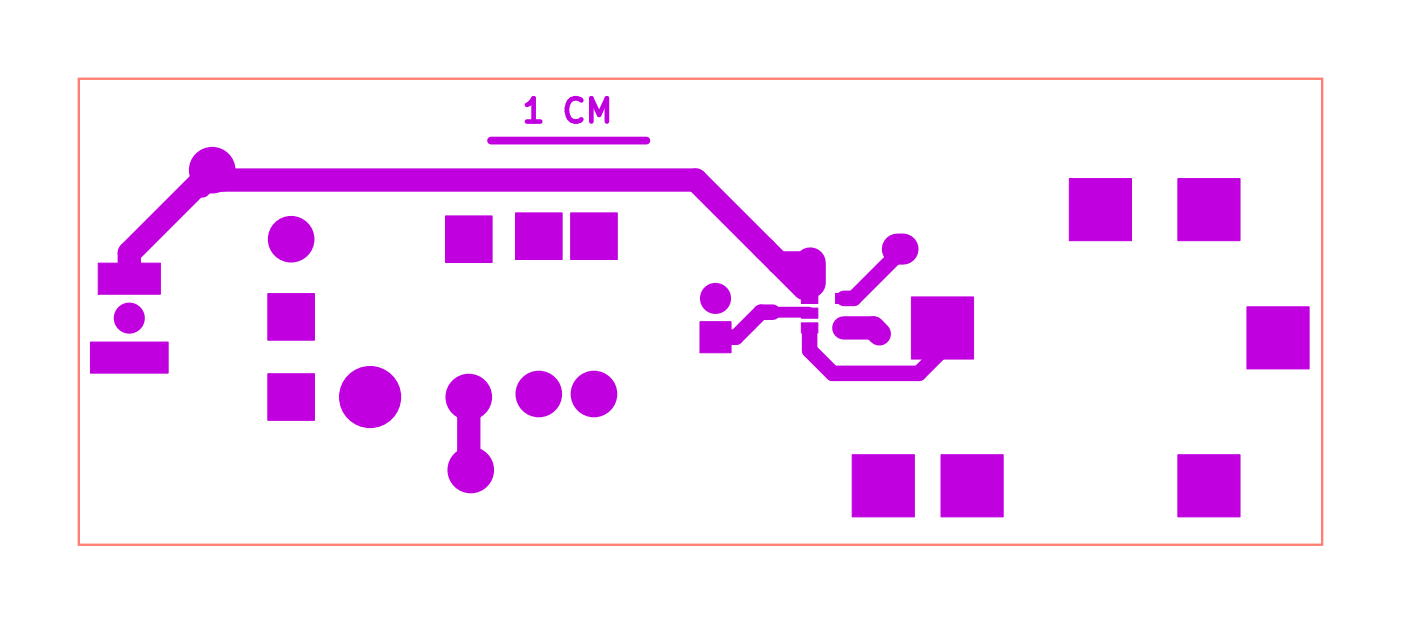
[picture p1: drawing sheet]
<svg xmlns="http://www.w3.org/2000/svg" width="90mm" height="41mm" viewBox="0 0 90 41" stroke-linecap="round" stroke-linejoin="round" font-family="sans-serif">
<!-- layer: SGX-CH4-sensor-PTH -->
<g fill="#000">
<circle cx="8.3" cy="17.9" r=".5"/>
<circle cx="18.7" cy="15.4" r=".4"/>
<circle cx="30.2" cy="15.4" r=".4"/>
<circle cx="34.7" cy="15.2" r=".4"/>
<circle cx="38.2" cy="15.2" r=".4"/>
<circle cx="46" cy="19.2" r=".4"/>
<circle cx="52.1" cy="16.9" r=".4"/>
<circle cx="58.1" cy="16" r=".4"/>
<circle cx="70.8" cy="13.5" r=".5"/>
<circle cx="77.8" cy="13.5" r=".5"/>
<circle cx="8.3" cy="23" r=".5"/>
<circle cx="8.3" cy="20.5" r=".5"/>
<circle cx="18.7" cy="20.4" r=".4"/>
<circle cx="18.7" cy="25.6" r=".4"/>
<circle cx="23.8" cy="25.6" r=".4"/>
<circle cx="30.2" cy="25.6" r=".4"/>
<circle cx="34.7" cy="25.4" r=".4"/>
<circle cx="38.2" cy="25.4" r=".4"/>
<circle cx="46" cy="21.7" r=".4"/>
<circle cx="56.6" cy="21.5" r=".4"/>
<circle cx="56.8" cy="31.3" r=".5"/>
<circle cx="60.6" cy="21.1" r=".5"/>
<circle cx="62.5" cy="31.3" r=".5"/>
<circle cx="77.8" cy="31.3" r=".5"/>
<circle cx="82.2" cy="21.8" r=".5"/>
</g>
<!-- layer: SGX-CH4-sensor-F_Cu -->
<path d="M33.9 7.8h.9M33.9 6.8l.4-.5v1.5M37.4 6.5a.6 .6 0 0 0-.7 0 .6 .6 0 0 0-.2 .7 .56 .56 0 0 0 .3 .6 .56 .56 0 0 0 .6-.1M38 7.8v-1.5l.5 1.1 .5-1.1v1.5" fill="none" stroke="#c100e0" stroke-width=".3"/>
<circle cx="18.7" cy="15.4" r="1.5" fill="#c100e0"/>
<path d="M17.2 18.9h3v3h-3z" fill="#c100e0" stroke="#c100e0" stroke-width=".06"/>
<circle cx="46" cy="19.2" r="1" fill="#c100e0"/>
<g fill="#c100e0" stroke="#c100e0" stroke-width=".06">
<path d="M45 20.7h2v2h-2z"/>
<path d="M36.7 13.7h3v3h-3z"/>
</g>
<g fill="#c100e0">
<circle cx="38.2" cy="25.4" r="1.5"/>
<circle cx="30.2" cy="25.6" r="1.5"/>
</g>
<g fill="#c100e0" stroke="#c100e0" stroke-width=".06">
<path d="M28.7 13.9h3v3h-3z"/>
<path d="M33.2 13.7h3v3h-3z"/>
</g>
<g fill="#c100e0">
<circle cx="34.7" cy="25.4" r="1.5"/>
<circle cx="23.8" cy="25.6" r="2"/>
</g>
<g fill="#c100e0" stroke="#c100e0" stroke-width=".06">
<path d="M17.2 24.1h3v3h-3z"/>
<path d="M68.8 11.5h4v4h-4z"/>
<path d="M60.5 29.3h4v4h-4z"/>
<path d="M58.6 19.1h4v4h-4z"/>
<path d="M75.8 29.3h4v4h-4z"/>
<path d="M80.2 19.8h4v4h-4z"/>
<path d="M75.8 11.5h4v4h-4z"/>
<path d="M54.8 29.3h4v4h-4z"/>
<path d="M51.6 18.9h1v.6h-1z"/>
<path d="M51.6 19.8h1v.7h-1z"/>
<path d="M51.6 20.8h1v.6h-1z"/>
<path d="M53.8 20.8h1v.6h-1z"/>
<path d="M53.8 18.9h1v.6h-1z"/>
</g>
<circle cx="13.7" cy="11" r="1.5" fill="#c100e0"/>
<path d="M6.3 16.9h4v2h-4z" fill="#c100e0" stroke="#c100e0" stroke-width=".06"/>
<circle cx="8.3" cy="20.5" r="1" fill="#c100e0"/>
<path d="M5.8 22h5v2h-5z" fill="#c100e0" stroke="#c100e0" stroke-width=".06"/>
<g fill="#c100e0">
<circle cx="30.3" cy="30.3" r="1.5"/>
<circle cx="58.1" cy="16" r=".6"/>
<circle cx="56.6" cy="21.5" r=".6"/>
<circle cx="52.1" cy="16.9" r=".6"/>
</g>
<path d="M31.6 9.1h10M50.5 17.3v.3M52 20.1l.1 .1" fill="none" stroke="#c100e0" stroke-width=".5"/>
<path d="M13 12.2l.7-.6h31.1l7.3 7.3M51 17.8h.2l.9-.9v2.1M52.1 18.2l-.3 .4M58.1 16l-3.2 3.2h-.6M49.7 20.1h-.7l-1.7 1.6h-1.3M60.6 21.1v1.4l-1.5 1.5h-5.5l-1.5-1.4v-1.3" fill="none" stroke="#c100e0" stroke-width="1"/>
<path d="M52.1 16.9v1.3M57.7 16h.4" fill="none" stroke="#c100e0" stroke-width="2"/>
<path d="M8.3 17.9v-1.6l5.4-5.3 .6 .6h30.5l7 7M50.1 16.9h2M30.2 25.6v4.5l.1 .2M54.3 21.1h1.9l.4 .4" fill="none" stroke="#c100e0" stroke-width="1.5"/>
<path d="M49.7 20.1h2.3" fill="none" stroke="#c100e0" stroke-width=".7"/>
<!-- layer: SGX-CH4-sensor-Edge_Cuts -->
<path d="M5.1 5.1h80v30h-80z" fill="none" stroke="#ff7f73" stroke-width=".15"/>
</svg>
